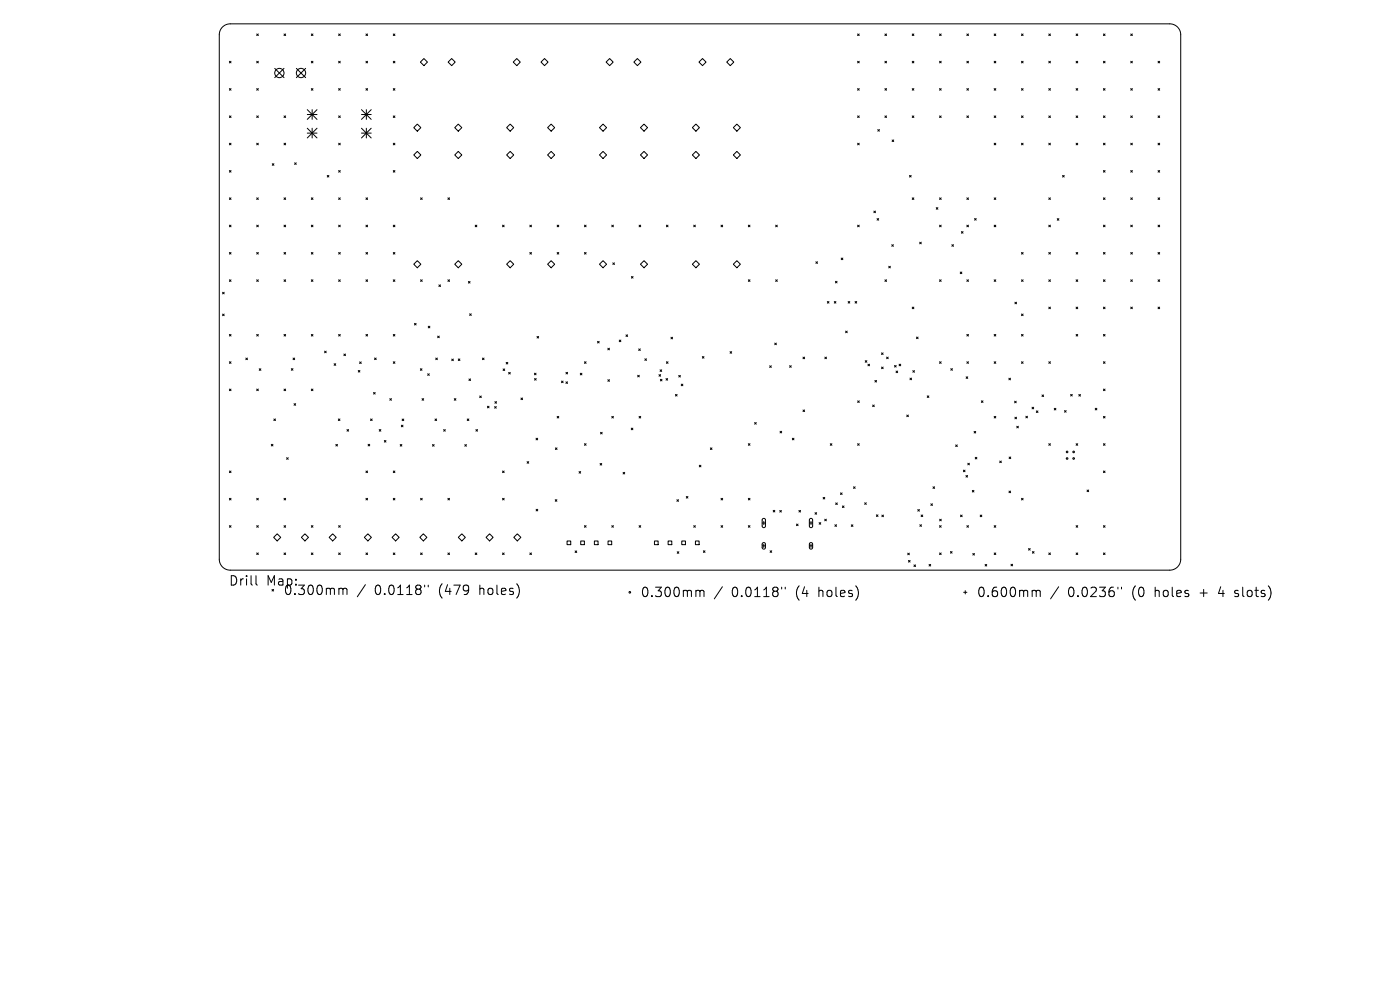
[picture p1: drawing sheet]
<svg xmlns="http://www.w3.org/2000/svg" width="297mm" height="210mm" viewBox="0 0 297 210" stroke-linecap="round" stroke-linejoin="round" font-family="sans-serif">
<defs><g id="words">
<g font-size="2.8">
<text x="48.5" y="124.5">Drill</text>
<text x="56.5" y="124.5">Map:</text>
<text x="60.1" y="126.5">0.300mm</text>
<text x="79.5" y="126.5">0.0118&quot;</text>
<text x="93.2" y="126.5">(479</text>
<text x="102" y="126.5">holes)</text>
<text x="135.8" y="126.9">0.300mm</text>
<text x="155.2" y="126.9">0.0118&quot;</text>
<text x="169" y="126.9">(4</text>
<text x="173.9" y="126.9">holes)</text>
<text x="207.1" y="126.9">0.600mm</text>
<text x="226.6" y="126.9">0.0236&quot;</text>
<text x="240.3" y="126.9">(0</text>
<text x="245.3" y="126.9">holes</text>
<text x="255" y="126.9">+</text>
<text x="259.2" y="126.9">4</text>
<text x="262.8" y="126.9">slots)</text>
</g>
</g></defs>
<g fill="none" stroke="#000" stroke-width=".21">
<path d="M47.2 5.7l.8-.5 .8-.1h199.4a2.32 2.32 0 0 1 2.3 2.3v111.2a2.32 2.32 0 0 1-2.3 2.3h-199.4a2.32 2.32 0 0 1-2.3-2.3v-111.2l.2-.8zM48.7 13l.3 .3M48.7 18.8l.3 .3M49 13l-.3 .3M49 18.8l-.3 .3M54.5 18.8l.3 .3M54.5 7.2l.3 .3M54.5 13l.3 .3M54.8 7.2l-.3 .3M54.8 13l-.3 .3M54.8 18.8l-.3 .3M58.3 14.5l2 2"/>
<path d="M60.3 7.2l.3 .3M60.3 14.5l-2 2M60.6 7.2l-.3 .3M62.9 14.5l1.9 2M64.8 14.5l-1.9 2M66 13l.4 .3M66 7.2l.4 .3M66 18.8l.4 .3M66.4 7.2l-.4 .3M66.4 13l-.4 .3M66.4 18.8l-.4 .3M71.8 18.8l.4 .3"/>
<path d="M71.8 13l.4 .3M71.8 7.2l.4 .3M72.2 7.2l-.4 .3M72.2 13l-.4 .3M72.2 18.8l-.4 .3M77.6 18.8l.4 .3M77.6 13l.4 .3M77.6 7.2l.4 .3M78 7.2l-.4 .3M78 13l-.4 .3M78 18.8l-.4 .3M83.4 18.8l.4 .3"/>
<path d="M83.4 13l.4 .3M83.4 7.2l.4 .3M83.8 7.2l-.4 .3M83.8 13l-.4 .3M83.8 18.8l-.4 .3M89.9 12.4l.8 .8-.8 .7-.7-.7zM95.8 12.4l.8 .8-.8 .7-.7-.7zM109.6 12.4l.8 .8-.8 .7-.7-.7zM115.5 12.4l.8 .8-.8 .7-.7-.7zM129.3 12.4l.8 .8-.8 .7-.7-.7zM135.2 12.4l.8 .8-.8 .7-.7-.7zM149 12.4l.8 .8-.8 .7-.7-.7z"/>
<path d="M154.9 12.4l.8 .8-.8 .7-.7-.7zM181.9 7.2l.4 .3M181.9 13l.4 .3M181.9 18.8l.4 .3M182.3 18.8l-.4 .3M182.3 13l-.4 .3M182.3 7.2l-.4 .3M187.7 13l.4 .3M187.7 18.8l.4 .3M187.7 7.2l.4 .3M188.1 13l-.4 .3M188.1 7.2l-.4 .3"/>
<path d="M188.1 18.8l-.4 .3M193.5 18.8l.4 .3M193.5 13l.4 .3M193.5 7.2l.4 .3M193.9 7.2l-.4 .3M193.9 18.8l-.4 .3M193.9 13l-.4 .3M199.3 18.8l.4 .3M199.3 13l.4 .3M199.3 7.2l.4 .3M199.7 18.8l-.4 .3M199.7 13l-.4 .3"/>
<path d="M199.7 7.2l-.4 .3M205.1 18.8l.4 .3M205.1 7.2l.4 .3M205.1 13l.4 .3M205.5 13l-.4 .3M205.5 18.8l-.4 .3M205.5 7.2l-.4 .3M210.9 18.8l.4 .3M210.9 7.2l.4 .3M210.9 13l.4 .3M211.3 7.2l-.4 .3M211.3 13l-.4 .3"/>
<path d="M211.3 18.8l-.4 .3M216.7 13l.3 .3M216.7 18.8l.3 .3M216.7 7.2l.3 .3M217 7.2l-.3 .3M217 18.8l-.3 .3M217 13l-.3 .3M222.5 13l.3 .3M222.5 7.2l.3 .3M222.5 18.8l.3 .3M222.8 18.8l-.3 .3M222.8 13l-.3 .3"/>
<path d="M222.8 7.2l-.3 .3M228.3 18.8l.3 .3M228.3 13l.3 .3M228.3 7.2l.3 .3M228.6 13l-.3 .3M228.6 18.8l-.3 .3M228.6 7.2l-.3 .3M234.1 18.8l.3 .3M234.1 13l.3 .3M234.1 7.2l.3 .3M234.4 7.2l-.3 .3M234.4 13l-.3 .3"/>
<path d="M234.4 18.8l-.3 .3M239.9 18.8l.3 .3M239.9 13l.3 .3M239.9 7.2l.3 .3M240.2 7.2l-.3 .3M240.2 18.8l-.3 .3M240.2 13l-.3 .3M245.7 18.8l.3 .3M245.7 13l.3 .3M246 18.8l-.3 .3M246 13l-.3 .3M48.7 24.6l.3 .3"/>
<path d="M48.7 30.4l.3 .3M48.7 36.2l.3 .3M49 24.6l-.3 .3M49 30.4l-.3 .3M49 36.2l-.3 .3M54.5 24.6l.3 .3M54.5 30.4l.3 .3M54.8 24.6l-.3 .3M54.8 30.4l-.3 .3M57.8 34.7l.3 .4M58.1 34.7l-.3 .4M60.3 24.6l.3 .3"/>
<path d="M60.3 30.4l.3 .3M60.6 24.6l-.3 .3M60.6 30.4l-.3 .3M62.5 34.5l.3 .4M62.8 34.5l-.3 .4M65.2 23.3l2.1 2M65.2 24.3h2.1M65.2 27.2l2.1 2.1M65.2 28.2h2.1M66.2 23.3v2M66.2 27.2v2.1M67.3 23.3l-2.1 2"/>
<path d="M67.3 27.2l-2.1 2.1M69.4 37.2l.4 .4M69.8 37.2l-.4 .4M71.8 36.2l.4 .3M71.8 24.6l.4 .3M71.8 30.4l.4 .3M72.2 24.6l-.4 .3M72.2 36.2l-.4 .3M72.2 30.4l-.4 .3M76.7 27.2l2 2.1M76.7 24.3h2M76.7 28.2h2"/>
<path d="M76.7 23.3l2 2M77.7 23.3v2M77.7 27.2v2.1M78.7 23.3l-2 2M78.7 27.2l-2 2.1M83.4 24.6l.4 .3M83.4 36.2l.4 .3M83.4 30.4l.4 .3M83.8 30.4l-.4 .3M83.8 24.6l-.4 .3M83.8 36.2l-.4 .3M87.8 27.1l.7-.8 .8 .8-.8 .7z"/>
<path d="M88.5 32.1l.8 .8-.8 .7-.7-.7zM96.5 27.1l.7-.8 .8 .8-.8 .7zM97.2 32.1l.8 .8-.8 .7-.7-.7zM107.5 27.1l.7-.8 .8 .8-.8 .7zM108.2 32.1l.8 .8-.8 .7-.7-.7zM116.2 27.1l.7-.8 .8 .8-.8 .7zM116.9 32.1l.8 .8-.8 .7-.7-.7zM127.2 27.1l.7-.8 .8 .8-.8 .7zM127.9 32.1l.8 .8-.8 .7-.7-.7zM135.9 27.1l.7-.8 .8 .8-.8 .7zM136.6 32.1l.8 .8-.8 .7-.7-.7zM146.9 27.1l.7-.8 .8 .8-.8 .7z"/>
<path d="M147.6 32.1l.8 .8-.8 .7-.7-.7zM155.6 27.1l.7-.8 .8 .8-.8 .7zM156.3 32.1l.8 .8-.8 .7-.7-.7zM181.9 24.6l.4 .3M181.9 30.4l.4 .3M182.3 24.6l-.4 .3M182.3 30.4l-.4 .3M186.2 27.5l.4 .3M186.6 27.5l-.4 .3M187.7 24.6l.4 .3M188.1 24.6l-.4 .3M189.3 29.7l.3 .3"/>
<path d="M189.6 29.7l-.3 .3M192.9 37.2l.4 .4M193.3 37.2l-.4 .4M193.5 24.6l.4 .3M193.9 24.6l-.4 .3M199.3 24.6l.4 .3M199.7 24.6l-.4 .3M205.1 24.6l.4 .3M205.5 24.6l-.4 .3M210.9 24.6l.4 .3M210.9 30.4l.4 .3M211.3 30.4l-.4 .3"/>
<path d="M211.3 24.6l-.4 .3M216.7 30.4l.3 .3M216.7 24.6l.3 .3M217 24.6l-.3 .3M217 30.4l-.3 .3M222.5 30.4l.3 .3M222.5 24.6l.3 .3M222.8 24.6l-.3 .3M222.8 30.4l-.3 .3M225.4 37.2l.4 .4M225.8 37.2l-.4 .4M228.3 30.4l.3 .3"/>
<path d="M228.3 24.6l.3 .3M228.6 30.4l-.3 .3M228.6 24.6l-.3 .3M234.1 36.2l.3 .3M234.1 30.4l.3 .3M234.1 24.6l.3 .3M234.4 30.4l-.3 .3M234.4 36.2l-.3 .3M234.4 24.6l-.3 .3M239.9 36.2l.3 .3M239.9 30.4l.3 .3M239.9 24.6l.3 .3"/>
<path d="M240.2 24.6l-.3 .3M240.2 30.4l-.3 .3M240.2 36.2l-.3 .3M245.7 24.6l.3 .3M245.7 36.2l.3 .3M245.7 30.4l.3 .3M246 24.6l-.3 .3M246 36.2l-.3 .3M246 30.4l-.3 .3M48.7 42l.3 .3M48.7 47.8l.3 .3M48.7 53.6l.3 .3"/>
<path d="M48.7 59.4l.3 .3M49 42l-.3 .3M49 47.8l-.3 .3M49 53.6l-.3 .3M49 59.4l-.3 .3M54.5 42l.3 .3M54.5 53.6l.3 .3M54.5 59.4l.3 .3M54.5 47.8l.3 .3M54.8 59.4l-.3 .3M54.8 42l-.3 .3M54.8 53.6l-.3 .3"/>
<path d="M54.8 47.8l-.3 .3M60.3 42l.3 .3M60.3 59.4l.3 .3M60.3 53.6l.3 .3M60.3 47.8l.3 .3M60.6 53.6l-.3 .3M60.6 47.8l-.3 .3M60.6 59.4l-.3 .3M60.6 42l-.3 .3M66 47.8l.4 .3M66 42l.4 .3M66 59.4l.4 .3"/>
<path d="M66 53.6l.4 .3M66.4 47.8l-.4 .3M66.4 42l-.4 .3M66.4 53.6l-.4 .3M66.4 59.4l-.4 .3M71.8 47.8l.4 .3M71.8 59.4l.4 .3M71.8 42l.4 .3M71.8 53.6l.4 .3M72.2 42l-.4 .3M72.2 47.8l-.4 .3M72.2 59.4l-.4 .3"/>
<path d="M72.2 53.6l-.4 .3M77.6 53.6l.4 .3M77.6 47.8l.4 .3M77.6 59.4l.4 .3M77.6 42l.4 .3M78 42l-.4 .3M78 53.6l-.4 .3M78 59.4l-.4 .3M78 47.8l-.4 .3M83.4 53.6l.4 .3M83.4 47.8l.4 .3M83.4 59.4l.4 .3"/>
<path d="M83.8 47.8l-.4 .3M83.8 53.6l-.4 .3M83.8 59.4l-.4 .3M88.5 55.3l.8 .7-.8 .8-.7-.8zM89.2 42l.4 .3M89.2 59.4l.4 .3M89.6 42l-.4 .3M89.6 59.4l-.4 .3M95 59.4l.4 .3M95 42l.4 .3M95.4 59.4l-.4 .3M95.4 42l-.4 .3"/>
<path d="M97.2 55.3l.8 .7-.8 .8-.7-.8zM99.4 59.7l.3 .4M99.7 59.7l-.3 .4M100.8 47.8l.4 .3M101.2 47.8l-.4 .3M106.6 47.8l.4 .3M107 47.8l-.4 .3M108.2 55.3l.8 .7-.8 .8-.7-.8zM112.4 47.8l.3 .3M112.4 53.6l.3 .3M112.7 47.8l-.3 .3M112.7 53.6l-.3 .3"/>
<path d="M116.9 55.3l.8 .7-.8 .8-.7-.8zM118.2 53.6l.3 .3M118.2 47.8l.3 .3M118.5 47.8l-.3 .3M118.5 53.6l-.3 .3M124 53.6l.3 .3M124 47.8l.3 .3M124.3 53.6l-.3 .3M124.3 47.8l-.3 .3M127.9 55.3l.8 .7-.8 .8-.7-.8zM129.8 47.8l.3 .3M130 55.8l.4 .3"/>
<path d="M130.1 47.8l-.3 .3M130.4 55.8l-.4 .3M134 58.7l.3 .3M134.3 58.7l-.3 .3M135.6 47.8l.3 .3M135.9 56l.7-.7 .8 .7-.8 .8zM135.9 47.8l-.3 .3M141.4 47.8l.3 .3M141.7 47.8l-.3 .3M147.2 47.8l.3 .3M147.5 47.8l-.3 .3M147.6 55.3l.8 .7-.8 .8-.7-.8z"/>
<path d="M153 47.8l.3 .3M153.3 47.8l-.3 .3M156.3 55.3l.8 .7-.8 .8-.7-.8zM158.8 47.8l.3 .3M158.8 59.4l.3 .3M159.1 47.8l-.3 .3M159.1 59.4l-.3 .3M164.6 47.8l.3 .3M164.6 59.4l.3 .3M164.9 59.4l-.3 .3M164.9 47.8l-.3 .3M173.1 55.5l.3 .4"/>
<path d="M173.4 55.5l-.3 .4M177.2 59.7l.4 .3M177.6 59.7l-.4 .3M178.5 54.7l.3 .4M178.8 54.7l-.3 .4M181.9 47.8l.4 .3M182.3 47.8l-.4 .3M185.4 44.8l.3 .3M185.7 44.8l-.3 .3M186.1 46.4l.3 .3M186.4 46.4l-.3 .3M187.7 59.4l.4 .3"/>
<path d="M188.1 59.4l-.4 .3M188.5 56.5l.4 .3M188.9 56.5l-.4 .3M189.2 51.9l.3 .3M189.5 51.9l-.3 .3M193.5 42l.4 .3M193.9 42l-.4 .3M195.1 51.4l.4 .3M195.5 51.4l-.4 .3M198.6 44l.4 .4M199 44l-.4 .4M199.3 47.8l.4 .3"/>
<path d="M199.3 42l.4 .3M199.3 59.4l.4 .3M199.7 42l-.4 .3M199.7 47.8l-.4 .3M199.7 59.4l-.4 .3M201.9 51.9l.4 .3M202.3 51.9l-.4 .3M203.7 57.7l.4 .4M204 49.1l.3 .4M204.1 57.7l-.4 .4M204.3 49.1l-.3 .4M205.1 42l.4 .3"/>
<path d="M205.1 47.8l.4 .3M205.1 59.4l.4 .3M205.5 42l-.4 .3M205.5 59.4l-.4 .3M205.5 47.8l-.4 .3M206.8 46.3l.3 .4M207.1 46.3l-.3 .4M210.9 42l.4 .3M210.9 59.4l.4 .3M210.9 47.8l.4 .3M211.3 59.4l-.4 .3M211.3 47.8l-.4 .3"/>
<path d="M211.3 42l-.4 .3M216.7 59.4l.3 .3M216.7 53.6l.3 .3M217 53.6l-.3 .3M217 59.4l-.3 .3M222.5 47.8l.3 .3M222.5 42l.3 .3M222.5 59.4l.3 .3M222.5 53.6l.3 .3M222.8 42l-.3 .3M222.8 47.8l-.3 .3M222.8 59.4l-.3 .3"/>
<path d="M222.8 53.6l-.3 .3M224.3 46.4l.3 .3M224.6 46.4l-.3 .3M228.3 59.4l.3 .3M228.3 53.6l.3 .3M228.6 53.6l-.3 .3M228.6 59.4l-.3 .3M234.1 53.6l.3 .3M234.1 59.4l.3 .3M234.1 42l.3 .3M234.1 47.8l.3 .3M234.4 47.8l-.3 .3"/>
<path d="M234.4 53.6l-.3 .3M234.4 42l-.3 .3M234.4 59.4l-.3 .3M239.9 47.8l.3 .3M239.9 53.6l.3 .3M239.9 42l.3 .3M239.9 59.4l.3 .3M240.2 42l-.3 .3M240.2 47.8l-.3 .3M240.2 53.6l-.3 .3M240.2 59.4l-.3 .3M245.7 42l.3 .3"/>
<path d="M245.7 53.6l.3 .3M245.7 47.8l.3 .3M245.7 59.4l.3 .3M246 42l-.3 .3M246 47.8l-.3 .3M246 53.6l-.3 .3M246 59.4l-.3 .3M47.2 62l.4 .3M47.2 66.6l.4 .4M47.6 62l-.4 .3M47.6 66.6l-.4 .4M48.7 70.9l.3 .4"/>
<path d="M48.7 76.7l.3 .4M49 70.9l-.3 .4M49 76.7l-.3 .4M52.2 76l.3 .3M52.5 76l-.3 .3M54.5 70.9l.3 .4M54.8 70.9l-.3 .4M55 78.2l.3 .4M55.3 78.2l-.3 .4M60.3 70.9l.3 .4M60.6 70.9l-.3 .4M61.8 78.2l.4 .3"/>
<path d="M62.2 78.2l-.4 .3M62.2 76l.3 .3M62.5 76l-.3 .3M66 70.9l.4 .4M66.4 70.9l-.4 .4M68.9 74.5l.3 .3M69.2 74.5l-.3 .3M70.9 77.2l.3 .3M71.2 77.2l-.3 .3M71.8 70.9l.4 .4M72.2 70.9l-.4 .4M73 75.1l.3 .3"/>
<path d="M73.3 75.1l-.3 .3M76 78.6l.4 .3M76.3 76.8l.3 .3M76.4 78.6l-.4 .3M76.6 76.8l-.3 .3M77.6 70.9l.4 .4M78 70.9l-.4 .4M79.5 75.9l.3 .4M79.8 75.9l-.3 .4M83.4 70.9l.4 .4M83.4 76.7l.4 .4M83.8 70.9l-.4 .4"/>
<path d="M83.8 76.7l-.4 .4M87.9 68.6l.4 .3M88.3 68.6l-.4 .3M89.2 78.2l.3 .4M89.5 78.2l-.3 .4M90.7 79.3l.4 .3M90.8 69.2l.4 .4M91.1 79.3l-.4 .3M91.2 69.2l-.4 .4M92.4 76l.4 .3M92.8 76l-.4 .3M92.8 71.3l.4 .3"/>
<path d="M93.1 60.4l.4 .4M93.2 71.3l-.4 .3M93.5 60.4l-.4 .4M95.8 76.2l.4 .3M96.2 76.2l-.4 .3M97.2 76.1l.4 .4M97.6 76.1l-.4 .4M99.6 66.6l.4 .3M100 66.6l-.4 .3M102.3 76l.4 .3M102.7 76l-.4 .3M106.7 78.3l.4 .3"/>
<path d="M107.1 78.3l-.4 .3M107.4 76.9l.3 .3M107.7 76.9l-.3 .3M107.9 79l.4 .3M108.3 79l-.4 .3M113.4 79.2l.3 .3M113.7 79.2l-.3 .3M113.9 71.4l.4 .3M114.3 71.4l-.4 .3M120.1 79l.3 .3M120.4 79l-.3 .3M123.1 79.2l.4 .3"/>
<path d="M123.5 79.2l-.4 .3M124 76.7l.3 .4M124.3 76.7l-.3 .4M126.8 72.4l.3 .4M127.1 72.4l-.3 .4M128.9 73.9l.4 .3M129.3 73.9l-.4 .3M131.4 72.1l.3 .4M131.7 72.1l-.3 .4M132.8 71l.3 .4M133.1 71l-.3 .4M135.3 79.6l.3 .4"/>
<path d="M135.5 74l.3 .4M135.6 79.6l-.3 .4M135.8 74l-.3 .4M136.8 76.1l.3 .4M137.1 76.1l-.3 .4M139.8 79.5l.4 .3M140 78.4l.4 .4M140.2 79.5l-.4 .3M140.4 78.4l-.4 .4M141.4 76.7l.3 .4M141.7 76.7l-.3 .4M142.3 71.5l.4 .4"/>
<path d="M142.7 71.5l-.4 .4M144 79.6l.3 .4M144.3 79.6l-.3 .4M149 75.6l.3 .4M149.3 75.6l-.3 .4M154.9 74.6l.3 .3M155.2 74.6l-.3 .3M163.3 77.6l.3 .3M163.6 77.6l-.3 .3M164.4 72.8l.3 .3M164.7 72.8l-.3 .3M167.5 77.6l.4 .3"/>
<path d="M167.9 77.6l-.4 .3M170.4 75.8l.3 .3M170.7 75.8l-.3 .3M175 75.8l.3 .3M175.3 75.8l-.3 .3M175.5 64l.4 .3M175.9 64l-.4 .3M177 64l.3 .3M177.3 64l-.3 .3M179.4 70.2l.3 .4M179.7 70.2l-.3 .4M179.9 64l.4 .3"/>
<path d="M180.3 64l-.4 .3M181.4 64l.3 .3M181.7 64l-.3 .3M183.6 76.5l.3 .4M183.9 76.5l-.3 .4M184.1 77.3l.4 .3M184.5 77.3l-.4 .3M187 74.9l.4 .3M187 77.9l.4 .3M187.4 74.9l-.4 .3M187.4 77.9l-.4 .3M188.1 75.7l.3 .4"/>
<path d="M188.4 75.7l-.3 .4M189.8 77.5l.3 .4M190.1 78.7l.3 .4M190.1 77.5l-.3 .4M190.4 78.7l-.3 .4M190.7 77.3l.4 .3M191.1 77.3l-.4 .3M193.5 65.1l.4 .4M193.7 78.6l.3 .4M193.9 65.1l-.4 .4M194 78.6l-.3 .4M194.4 71.5l.4 .3"/>
<path d="M194.8 71.5l-.4 .3M199.3 76.7l.4 .4M199.7 76.7l-.4 .4M201.7 78.2l.4 .3M202.1 78.2l-.4 .3M205 79.9l.3 .4M205.1 70.9l.4 .4M205.1 76.7l.4 .4M205.3 79.9l-.3 .4M205.5 70.9l-.4 .4M205.5 76.7l-.4 .4M210.9 70.9l.4 .4"/>
<path d="M210.9 76.7l.4 .4M211.3 70.9l-.4 .4M211.3 76.7l-.4 .4M215.3 64.1l.4 .3M215.7 64.1l-.4 .3M216.7 76.7l.3 .4M216.7 66.6l.3 .4M216.7 70.9l.3 .4M217 70.9l-.3 .4M217 66.6l-.3 .4M217 76.7l-.3 .4M222.5 65.1l.3 .4"/>
<path d="M222.5 76.7l.3 .4M222.8 65.1l-.3 .4M222.8 76.7l-.3 .4M228.3 65.1l.3 .4M228.3 70.9l.3 .4M228.6 65.1l-.3 .4M228.6 70.9l-.3 .4M234.1 65.1l.3 .4M234.1 76.7l.3 .4M234.1 70.9l.3 .4M234.4 76.7l-.3 .4M234.4 65.1l-.3 .4"/>
<path d="M234.4 70.9l-.3 .4M239.9 65.1l.3 .4M240.2 65.1l-.3 .4M245.7 65.1l.3 .4M246 65.1l-.3 .4M48.7 82.5l.3 .4M48.7 99.9l.3 .4M49 82.5l-.3 .4M49 99.9l-.3 .4M54.5 82.5l.3 .4M54.8 82.5l-.3 .4M57.6 94.3l.3 .3"/>
<path d="M57.9 94.3l-.3 .3M58.1 88.9l.3 .3M58.4 88.9l-.3 .3M60.3 82.5l.3 .4M60.6 82.5l-.3 .4M60.8 97.1l.3 .3M61.1 97.1l-.3 .3M62.4 85.6l.3 .4M62.7 85.6l-.3 .4M66 82.5l.4 .4M66.4 82.5l-.4 .4M71.3 94.3l.3 .3"/>
<path d="M71.6 94.3l-.3 .3M71.8 88.9l.3 .3M72.1 88.9l-.3 .3M73.6 91.1l.4 .4M74 91.1l-.4 .4M77.6 99.9l.4 .4M78 99.9l-.4 .4M78.1 94.2l.3 .4M78.4 94.2l-.3 .4M78.6 88.9l.4 .3M79 88.9l-.4 .3M79.3 83.3l.3 .3"/>
<path d="M79.6 83.3l-.3 .3M80.4 91.1l.4 .4M80.8 91.1l-.4 .4M81.5 93.4l.4 .4M81.9 93.4l-.4 .4M82.7 84.6l.3 .3M83 84.6l-.3 .3M83.4 99.9l.4 .4M83.8 99.9l-.4 .4M84.9 94.3l.3 .3M85.1 90.2l.4 .3M85.2 94.3l-.3 .3"/>
<path d="M85.3 88.9l.4 .3M85.5 90.2l-.4 .3M85.7 88.9l-.4 .3M89.5 84.6l.4 .3M89.9 84.6l-.4 .3M91.8 94.3l.3 .3M92.1 94.3l-.3 .3M92.3 88.9l.3 .3M92.6 88.9l-.3 .3M94.1 91.1l.4 .4M94.5 91.1l-.4 .4M96.4 84.6l.3 .3"/>
<path d="M96.7 84.6l-.3 .3M98.6 94.3l.4 .4M99 94.3l-.4 .4M99.1 88.9l.4 .3M99.5 88.9l-.4 .3M99.5 80.4l.3 .3M99.8 80.4l-.3 .3M101 91.1l.3 .4M101.3 91.1l-.3 .4M101.8 84l.3 .3M102.1 84l-.3 .3M103.4 86.2l.4 .3"/>
<path d="M103.8 86.2l-.4 .3M104.9 86.2l.4 .4M105 85.2l.3 .3M105.3 86.2l-.4 .4M105.3 85.2l-.3 .3M106.6 99.9l.4 .4M107 99.9l-.4 .4M110.5 84.4l.4 .4M110.9 84.4l-.4 .4M111.8 97.9l.4 .4M112.2 97.9l-.4 .4M113.4 80.3l.3 .3"/>
<path d="M113.7 93l.4 .3M113.7 80.3l-.3 .3M114.1 93l-.4 .3M117.8 95l.4 .4M118.2 95l-.4 .4M118.2 88.3l.3 .4M118.5 88.3l-.3 .4M119.1 80.8l.4 .4M119.5 80.8l-.4 .4M120.1 81l.3 .3M120.4 81l-.3 .3M124 94.1l.3 .4"/>
<path d="M124.3 94.1l-.3 .4M127.3 98.3l.4 .4M127.4 91.7l.3 .4M127.7 98.3l-.4 .4M127.7 91.7l-.3 .4M129 80.5l.3 .4M129.3 80.5l-.3 .4M129.8 88.3l.3 .4M130.1 88.3l-.3 .4M133.9 90.8l.4 .4M134.3 90.8l-.4 .4M135.6 88.3l.3 .4"/>
<path d="M135.9 88.3l-.3 .4M140.1 80.5l.3 .3M140.4 80.5l-.3 .3M141.3 80.3l.3 .3M141.6 80.3l-.3 .3M143.3 83.7l.3 .3M143.6 83.7l-.3 .3M144.5 81.5l.4 .3M144.9 81.5l-.4 .3M148.4 98.7l.3 .3M148.7 98.7l-.3 .3M150.7 95l.3 .4"/>
<path d="M151 95l-.3 .4M158.8 94.1l.3 .4M159.1 94.1l-.3 .4M160.1 89.6l.3 .4M160.4 89.6l-.3 .4M165.5 91.5l.3 .3M165.8 91.5l-.3 .3M168.1 93l.3 .3M168.4 93l-.3 .3M170.4 87l.3 .3M170.7 87l-.3 .3M176.1 94.1l.4 .4"/>
<path d="M176.5 94.1l-.4 .4M181.9 94.1l.4 .4M181.9 85l.4 .4M182.3 94.1l-.4 .4M182.3 85l-.4 .4M185.1 85.9l.4 .4M185.5 85.9l-.4 .4M185.6 80.7l.4 .3M186 80.7l-.4 .3M192.4 88l.3 .4M192.7 88l-.3 .4M193 80.2l.4 .4"/>
<path d="M193.4 80.2l-.4 .4M196.7 84l.4 .3M197.1 84l-.4 .3M202.7 94.4l.4 .3M203.1 94.4l-.4 .3M204.4 99.7l.3 .4M204.7 99.7l-.3 .4M205.3 98.3l.4 .3M205.7 98.3l-.4 .3M206.6 91.5l.4 .4M206.9 97l.3 .4M207 91.5l-.4 .4"/>
<path d="M207.2 97l-.3 .4M208.2 85l.3 .4M208.5 85l-.3 .4M210.9 88.3l.4 .4M211.3 88.3l-.4 .4M212.1 97.8l.3 .3M212.4 97.8l-.3 .3M214 80.2l.4 .4M214.1 96.9l.3 .4M214.4 80.2l-.4 .4M214.4 96.9l-.3 .4M215.2 85.1l.4 .4"/>
<path d="M215.3 88.5l.4 .3M215.6 85.1l-.4 .4M215.7 88.5l-.4 .3M215.7 90.4l.3 .4M216 90.4l-.3 .4M217.6 88.3l.4 .3M218 88.3l-.4 .3M218.9 86.4l.4 .3M219.3 86.4l-.4 .3M219.9 87.2l.3 .3M220.2 87.2l-.3 .3M221.1 83.8l.3 .3"/>
<path d="M221.4 83.8l-.3 .3M222.5 94.1l.3 .4M222.8 94.1l-.3 .4M223.7 86.6l.3 .4M224 86.6l-.3 .4M225.8 87.1l.4 .3M226.2 87.1l-.4 .3M227.1 83.7l.4 .3M227.5 83.7l-.4 .3M228.3 94.1l.3 .4M228.6 94.1l-.3 .4M228.9 83.7l.3 .3"/>
<path d="M229.2 83.7l-.3 .3M232.3 86.6l.4 .4M232.7 86.6l-.4 .4M234.1 99.9l.3 .4M234.1 88.3l.3 .4M234.1 82.5l.3 .4M234.1 94.1l.3 .4M234.4 82.5l-.3 .4M234.4 94.1l-.3 .4M234.4 88.3l-.3 .4M234.4 99.9l-.3 .4M48.7 105.7l.3 .4"/>
<path d="M48.7 111.5l.3 .3M49 105.7l-.3 .4M49 111.5l-.3 .3M54.5 105.7l.3 .4M54.5 117.3l.3 .3M54.5 111.5l.3 .3M54.8 105.7l-.3 .4M54.8 111.5l-.3 .3M54.8 117.3l-.3 .3M58.1 114l.7-.8 .8 .8-.8 .7zM60.3 111.5l.3 .3M60.3 117.3l.3 .3"/>
<path d="M60.3 105.7l.3 .4M60.6 105.7l-.3 .4M60.6 111.5l-.3 .3M60.6 117.3l-.3 .3M63.9 114l.8-.8 .7 .8-.7 .7zM66 111.5l.4 .3M66 117.3l.4 .3M66.4 111.5l-.4 .3M66.4 117.3l-.4 .3M69.8 114l.8-.8 .7 .8-.7 .7zM71.8 111.5l.4 .3M71.8 117.3l.4 .3"/>
<path d="M72.2 111.5l-.4 .3M72.2 117.3l-.4 .3M77.3 114l.7-.8 .8 .8-.8 .7zM77.6 117.3l.4 .3M77.6 105.7l.4 .4M78 105.7l-.4 .4M78 117.3l-.4 .3M83.2 114l.7-.8 .8 .8-.8 .7zM83.4 105.7l.4 .4M83.4 117.3l.4 .3M83.8 105.7l-.4 .4M83.8 117.3l-.4 .3"/>
<path d="M89.1 114l.7-.8 .8 .8-.8 .7zM89.2 105.7l.4 .4M89.2 117.3l.4 .3M89.6 105.7l-.4 .4M89.6 117.3l-.4 .3M95 117.3l.4 .3M95 105.7l.4 .4M95.4 105.7l-.4 .4M95.4 117.3l-.4 .3M97.2 114l.8-.8 .7 .8-.7 .7zM100.8 117.3l.4 .3M101.2 117.3l-.4 .3"/>
<path d="M103.1 114l.8-.8 .7 .8-.7 .7zM106.6 105.7l.4 .4M106.6 117.3l.4 .3M107 105.7l-.4 .4M107 117.3l-.4 .3M109 114l.7-.8 .8 .8-.8 .7zM112.4 117.3l.3 .3M112.7 117.3l-.3 .3M113.7 108l.4 .4M114.1 108l-.4 .4M117.8 106l.3 .3M118.1 106l-.3 .3"/>
<path d="M120.3 114.8h.8v.7h-.8zM122 116.9l.4 .3M122.4 116.9l-.4 .3M122.8 100l.4 .4M123.2 100l-.4 .4M123.2 114.8h.8v.7h-.8zM124 111.5l.3 .3M124.3 111.5l-.3 .3M126.1 114.8h.8v.7h-.8zM129 114.8h.8v.7h-.8zM129.8 111.5l.3 .3M130.1 111.5l-.3 .3"/>
<path d="M132.2 100.2l.3 .3M132.5 100.2l-.3 .3M135.6 111.5l.3 .3M135.9 111.5l-.3 .3M138.8 114.8h.8v.7h-.8zM141.7 114.8h.8v.7h-.8zM143.6 106l.3 .4M143.7 117l.3 .4M143.9 106l-.3 .4M144 117l-.3 .4M144.6 114.8h.8v.7h-.8zM145.6 105.3l.3 .4"/>
<path d="M145.9 105.3l-.3 .4M147.2 111.5l.3 .3M147.5 111.5l-.3 .3M147.5 114.8h.8v.7h-.8zM149.2 116.8l.4 .4M149.6 116.8l-.4 .4M153 105.7l.3 .4M153 111.5l.3 .3M153.3 105.7l-.3 .4M153.3 111.5l-.3 .3M158.8 111.5l.3 .3M158.8 105.7l.3 .4"/>
<path d="M159.1 105.7l-.3 .4M159.1 111.5l-.3 .3M161.7 110.9h.7M161.7 115.8h.7M161.8 110.1l.3-.1 .3 .2v1.4l-.3 .3-.4-.3zM161.8 115.2l.3-.1 .3 .3v.8l-.3 .3-.4-.3zM162 110.6v.7M162 115.4v.7M163.4 116.8l.3 .4M163.7 116.8l-.3 .4M164 108.3l.4 .3M164.4 108.3l-.4 .3"/>
<path d="M165.4 108.3l.4 .3M165.8 108.3l-.4 .3M169 111.2l.3 .3M169.3 111.2l-.3 .3M169.5 108.3l.3 .3M169.8 108.3l-.3 .3M171.7 110.9h.7M171.7 115.8h.7M171.8 110.1l.3-.1 .3 .2v1.4l-.3 .3-.4-.3zM171.8 115.2l.3-.1 .3 .3v.8l-.3 .3-.4-.3zM172 110.6v.7M172 115.4v.7"/>
<path d="M172.9 108.7l.3 .4M173.2 108.7l-.3 .4M173.8 110.9l.3 .3M174.1 110.9l-.3 .3M174.6 105.5l.4 .4M175 110.1l.3 .4M175 105.5l-.4 .4M175.3 110.1l-.3 .4M177.1 111.3l.4 .4M177.3 106.7l.3 .3M177.5 111.3l-.4 .4M177.6 106.7l-.3 .3"/>
<path d="M178.3 104.5l.4 .4M178.7 104.5l-.4 .4M178.7 107.3l.4 .4M179.1 107.3l-.4 .4M180.6 111.3l.3 .4M180.9 111.3l-.3 .4M181.1 103.3l.3 .3M181.4 103.3l-.3 .3M183.4 106.6l.4 .4M183.8 106.6l-.4 .4M185.9 109.2l.4 .4M186.3 109.2l-.4 .4"/>
<path d="M187.1 109.3l.3 .3M187.4 109.3l-.3 .3M192.6 117.3l.3 .4M192.7 118.9l.4 .3M192.9 117.3l-.3 .4M193.1 118.9l-.4 .3M193.9 119.8l.3 .4M194.2 119.8l-.3 .4M194.7 108.1l.3 .3M195 108.1l-.3 .3M195.1 111.3l.4 .4M195.4 109.2l.4 .4"/>
<path d="M195.5 111.3l-.4 .4M195.8 109.2l-.4 .4M197.1 119.7l.3 .4M197.4 119.7l-.3 .4M197.5 106.9l.3 .3M197.8 106.9l-.3 .3M197.9 103.3l.4 .3M198.3 103.3l-.4 .3M199.3 111.5l.4 .3M199.3 117.3l.4 .3M199.3 110.1l.4 .4M199.7 111.5l-.4 .3"/>
<path d="M199.7 117.3l-.4 .3M199.7 110.1l-.4 .4M201.6 117l.4 .3M202 117l-.4 .3M203.8 109.3l.3 .3M204.1 109.3l-.3 .3M204.9 100.9l.4 .3M205.1 111.5l.4 .3M205.3 100.9l-.4 .3M205.5 111.5l-.4 .3M206.3 104l.3 .4M206.4 117.4l.3 .4"/>
<path d="M206.6 104l-.3 .4M206.7 117.4l-.3 .4M207.9 109.3l.4 .3M208.3 109.3l-.4 .3M209 119.7l.3 .4M209.3 119.7l-.3 .4M210.9 117.3l.4 .3M210.9 111.5l.4 .3M211.3 111.5l-.4 .3M211.3 117.3l-.4 .3M214 104.2l.4 .3M214.4 104.2l-.4 .3"/>
<path d="M214.5 119.7l.3 .3M214.8 119.7l-.3 .3M216.7 105.7l.3 .4M217 105.7l-.3 .4M218.2 116.4l.3 .3M218.5 116.4l-.3 .3M219 117l.4 .3M219.4 117l-.4 .3M222.5 117.3l.3 .3M222.8 117.3l-.3 .3M228.3 111.5l.3 .3M228.3 117.3l.3 .3"/>
<path d="M228.6 111.5l-.3 .3M228.6 117.3l-.3 .3M230.6 103.9l.4 .4M231 103.9l-.4 .4M234.1 117.3l.3 .3M234.1 111.5l.3 .3M234.4 111.5l-.3 .3M234.4 117.3l-.3 .3M54.3 122.1v1.7l.3 .3M72.2 124.8h.3l.3 .3M72.8 125.1l.2-.3 .5 .1 .1 1.2M72.8 125.1v1"/>
<path d="M77.5 124l-1.7 2.6M90.1 124.1v.4M90.8 124.1v.4M147.9 125.2l.5 .1 .1 .2M148.5 125.5l.3-.3 .5 .1v1.3M148.5 125.5v1.1M153.3 124.5l-1.8 2.5M165.8 124.6v.3M166.6 124.6v.3M204.4 125.6h.7M204.8 125.3v.7M219.3 125.2h.2l.3 .3"/>
<path d="M219.8 125.5l.3-.3 .5 .1 .1 1.3M219.8 125.5v1.1M224.6 124.5l-1.7 2.5M237.2 124.6v.3M237.9 124.6v.3M261.9 126.5l.2 .1M262 125.3v.5"/>
<circle cx="59.3" cy="15.5" r=".98"/>
<circle cx="63.9" cy="15.5" r=".98"/>
<circle cx="226.4" cy="95.9" r=".17"/>
<circle cx="226.4" cy="97.3" r=".17"/>
<circle cx="227.8" cy="95.9" r=".17"/>
<circle cx="227.8" cy="97.3" r=".17"/>
<circle cx="133.6" cy="125.6" r=".17"/>
</g>
<use href="#words"/>
</svg>
